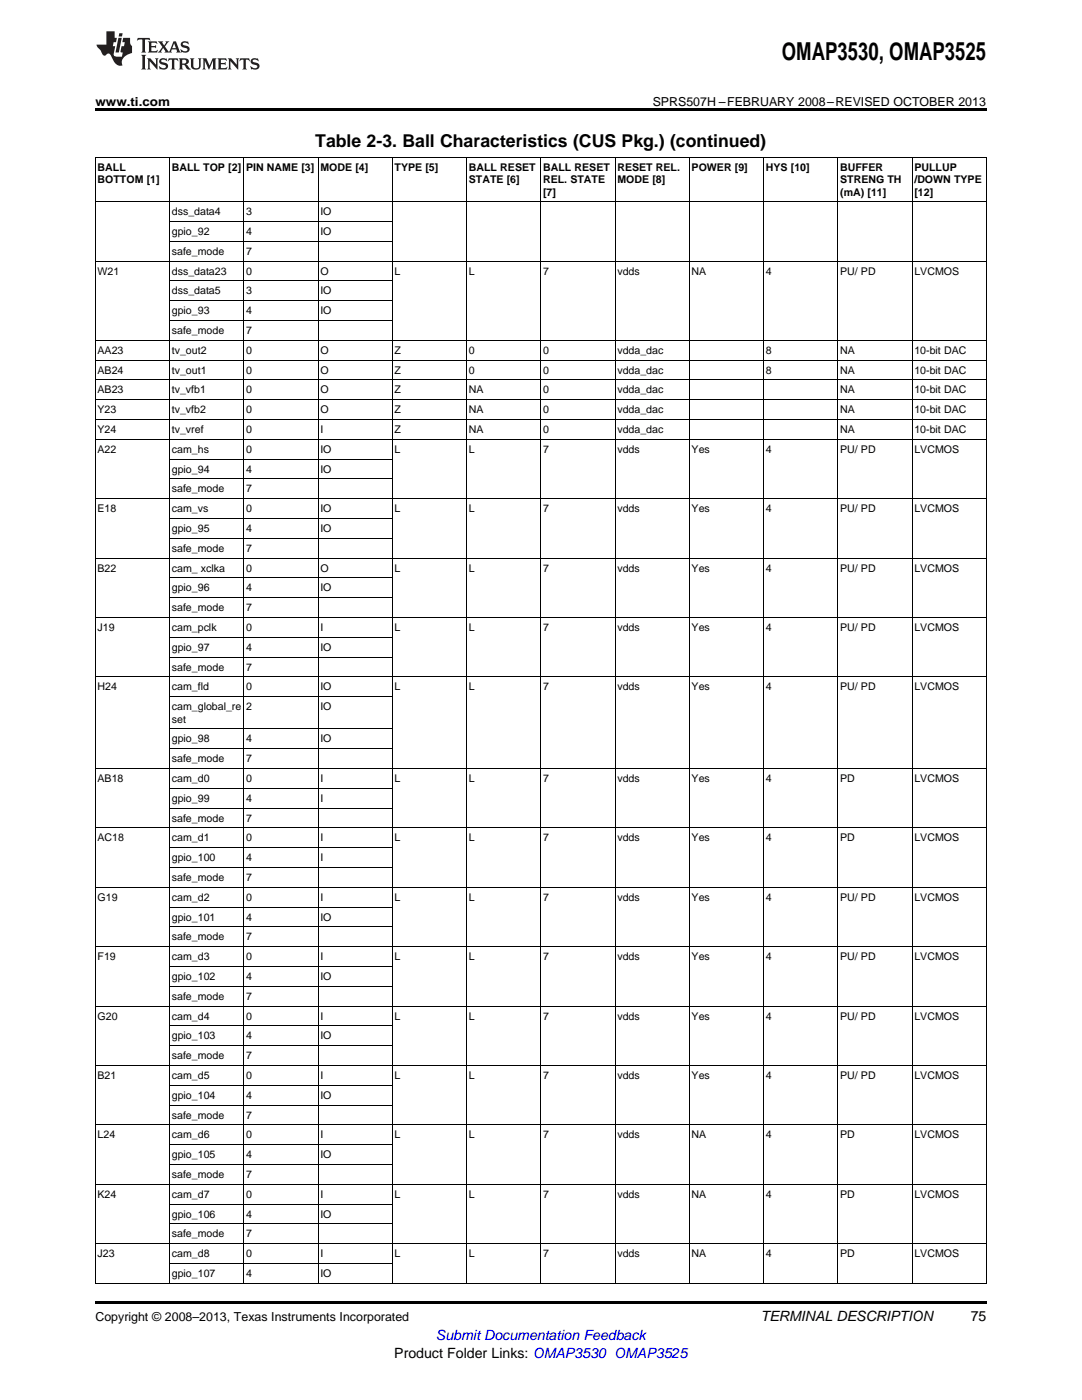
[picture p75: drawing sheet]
<svg xmlns="http://www.w3.org/2000/svg" width="216mm" height="279mm" viewBox="0 0 216 279" stroke-linecap="round" stroke-linejoin="round" font-family="sans-serif">
<defs><g id="words">
<text font-size="4.9" x="156" y="12">OMAP3530, OMAP3525</text>
<text font-size="3.5" x="62.9" y="29.3">Table 2-3. Ball Characteristics (CUS Pkg.) (continued)</text>
<g font-size="2.8">
<text x="151.8" y="263.6">TERMINAL DESCRIPTION</text>
<text x="193.7" y="263.6">75</text>
<text x="78.7" y="270.9">Product Folder Links: OMAP3530 OMAP3525</text>
</g>
<text font-size="2.8" fill="#00f" x="87" y="267.4">Submit Documentation Feedback</text>
<g font-size="2.5">
<text x="19" y="21.1">www.ti.com</text>
<text x="130.2" y="21.1">SPRS507H –FEBRUARY 2008–REVISED OCTOBER 2013</text>
<text x="19" y="263.6">Copyright © 2008–2013, Texas Instruments Incorporated</text>
</g>
<g font-size="2.1">
<text x="19.5" y="34.1">BALL</text>
<text x="34.3" y="34.1">BALL TOP [2]</text>
<text x="49.1" y="34.1">PIN NAME [3]</text>
<text x="63.9" y="34.1">MODE [4]</text>
<text x="78.7" y="34.1">TYPE [5]</text>
<text x="93.6" y="34.1">BALL RESET</text>
<text x="108.4" y="34.1">BALL RESET</text>
<text x="123.2" y="34.1">RESET REL.</text>
<text x="138" y="34.1">POWER [9]</text>
<text x="152.8" y="34.1">HYS [10]</text>
<text x="167.6" y="34.1">BUFFER</text>
<text x="182.5" y="34.1">PULLUP</text>
<text x="19.5" y="36.5">BOTTOM [1]</text>
<text x="93.6" y="36.5">STATE [6]</text>
<text x="108.4" y="36.5">REL. STATE</text>
<text x="108.4" y="39">[7]</text>
<text x="123.2" y="36.5">MODE [8]</text>
<text x="167.6" y="36.5">STRENG TH</text>
<text x="167.6" y="39">(mA) [11]</text>
<text x="182.5" y="36.5">/DOWN TYPE</text>
<text x="182.5" y="39">[12]</text>
<text x="34.3" y="43">dss_data4</text>
<text x="34.3" y="46.9">gpio_92</text>
<text x="49.1" y="43">3</text>
<text x="49.1" y="46.9">4</text>
<text x="63.9" y="43">IO</text>
<text x="63.9" y="46.9">IO</text>
<text x="34.3" y="50.9">safe_mode</text>
<text x="49.1" y="50.9">7</text>
<text x="19.5" y="54.8">W21</text>
<text x="34.3" y="54.8">dss_data23</text>
<text x="34.3" y="58.8">dss_data5</text>
<text x="49.1" y="54.8">0</text>
<text x="49.1" y="58.8">3</text>
<text x="63.9" y="54.8">O</text>
<text x="63.9" y="58.8">IO</text>
<text x="78.7" y="54.8">L</text>
<text x="93.6" y="54.8">L</text>
<text x="108.4" y="54.8">7</text>
<text x="123.2" y="54.8">vdds</text>
<text x="138" y="54.8">NA</text>
<text x="152.8" y="54.8">4</text>
<text x="167.6" y="54.8">PU/ PD</text>
<text x="182.5" y="54.8">LVCMOS</text>
<text x="34.3" y="62.7">gpio_93</text>
<text x="49.1" y="62.7">4</text>
<text x="63.9" y="62.7">IO</text>
<text x="19.5" y="70.6">AA23</text>
<text x="34.3" y="66.7">safe_mode</text>
<text x="34.3" y="70.6">tv_out2</text>
<text x="49.1" y="66.7">7</text>
<text x="49.1" y="70.6">0</text>
<text x="63.9" y="70.6">O</text>
<text x="78.7" y="70.6">Z</text>
<text x="93.6" y="70.6">0</text>
<text x="108.4" y="70.6">0</text>
<text x="123.2" y="70.6">vdda_dac</text>
<text x="152.8" y="70.6">8</text>
<text x="167.6" y="70.6">NA</text>
<text x="182.5" y="70.6">10-bit DAC</text>
<text x="19.5" y="74.6">AB24</text>
<text x="34.3" y="74.6">tv_out1</text>
<text x="49.1" y="74.6">0</text>
<text x="63.9" y="74.6">O</text>
<text x="78.7" y="74.6">Z</text>
<text x="93.6" y="74.6">0</text>
<text x="108.4" y="74.6">0</text>
<text x="123.2" y="74.6">vdda_dac</text>
<text x="152.8" y="74.6">8</text>
<text x="167.6" y="74.6">NA</text>
<text x="182.5" y="74.6">10-bit DAC</text>
<text x="19.5" y="78.5">AB23</text>
<text x="19.5" y="82.5">Y23</text>
<text x="34.3" y="78.5">tv_vfb1</text>
<text x="34.3" y="82.5">tv_vfb2</text>
<text x="49.1" y="78.5">0</text>
<text x="49.1" y="82.5">0</text>
<text x="63.9" y="78.5">O</text>
<text x="63.9" y="82.5">O</text>
<text x="78.7" y="78.5">Z</text>
<text x="78.7" y="82.5">Z</text>
<text x="93.6" y="78.5">NA</text>
<text x="93.6" y="82.5">NA</text>
<text x="108.4" y="78.5">0</text>
<text x="108.4" y="82.5">0</text>
<text x="123.2" y="78.5">vdda_dac</text>
<text x="123.2" y="82.5">vdda_dac</text>
<text x="167.6" y="78.5">NA</text>
<text x="167.6" y="82.5">NA</text>
<text x="182.5" y="78.5">10-bit DAC</text>
<text x="182.5" y="82.5">10-bit DAC</text>
<text x="19.5" y="86.4">Y24</text>
<text x="34.3" y="86.4">tv_vref</text>
<text x="49.1" y="86.4">0</text>
<text x="63.9" y="86.4">I</text>
<text x="78.7" y="86.4">Z</text>
<text x="93.6" y="86.4">NA</text>
<text x="108.4" y="86.4">0</text>
<text x="123.2" y="86.4">vdda_dac</text>
<text x="167.6" y="86.4">NA</text>
<text x="182.5" y="86.4">10-bit DAC</text>
<text x="19.5" y="90.4">A22</text>
<text x="34.3" y="90.4">cam_hs</text>
<text x="34.3" y="94.3">gpio_94</text>
<text x="49.1" y="90.4">0</text>
<text x="49.1" y="94.3">4</text>
<text x="63.9" y="90.4">IO</text>
<text x="63.9" y="94.3">IO</text>
<text x="78.7" y="90.4">L</text>
<text x="93.6" y="90.4">L</text>
<text x="108.4" y="90.4">7</text>
<text x="123.2" y="90.4">vdds</text>
<text x="138" y="90.4">Yes</text>
<text x="152.8" y="90.4">4</text>
<text x="167.6" y="90.4">PU/ PD</text>
<text x="182.5" y="90.4">LVCMOS</text>
<text x="34.3" y="98.3">safe_mode</text>
<text x="49.1" y="98.3">7</text>
<text x="19.5" y="102.2">E18</text>
<text x="34.3" y="102.2">cam_vs</text>
<text x="34.3" y="106.2">gpio_95</text>
<text x="49.1" y="102.2">0</text>
<text x="49.1" y="106.2">4</text>
<text x="63.9" y="102.2">IO</text>
<text x="63.9" y="106.2">IO</text>
<text x="78.7" y="102.2">L</text>
<text x="93.6" y="102.2">L</text>
<text x="108.4" y="102.2">7</text>
<text x="123.2" y="102.2">vdds</text>
<text x="138" y="102.2">Yes</text>
<text x="152.8" y="102.2">4</text>
<text x="167.6" y="102.2">PU/ PD</text>
<text x="182.5" y="102.2">LVCMOS</text>
<text x="34.3" y="110.1">safe_mode</text>
<text x="49.1" y="110.1">7</text>
<text x="19.5" y="114.1">B22</text>
<text x="34.3" y="114.1">cam_ xclka</text>
<text x="34.3" y="118">gpio_96</text>
<text x="49.1" y="114.1">0</text>
<text x="49.1" y="118">4</text>
<text x="63.9" y="114.1">O</text>
<text x="63.9" y="118">IO</text>
<text x="78.7" y="114.1">L</text>
<text x="93.6" y="114.1">L</text>
<text x="108.4" y="114.1">7</text>
<text x="123.2" y="114.1">vdds</text>
<text x="138" y="114.1">Yes</text>
<text x="152.8" y="114.1">4</text>
<text x="167.6" y="114.1">PU/ PD</text>
<text x="182.5" y="114.1">LVCMOS</text>
<text x="19.5" y="125.9">J19</text>
<text x="34.3" y="122">safe_mode</text>
<text x="34.3" y="125.9">cam_pclk</text>
<text x="49.1" y="122">7</text>
<text x="49.1" y="125.9">0</text>
<text x="63.9" y="125.9">I</text>
<text x="78.7" y="125.9">L</text>
<text x="93.6" y="125.9">L</text>
<text x="108.4" y="125.9">7</text>
<text x="123.2" y="125.9">vdds</text>
<text x="138" y="125.9">Yes</text>
<text x="152.8" y="125.9">4</text>
<text x="167.6" y="125.9">PU/ PD</text>
<text x="182.5" y="125.9">LVCMOS</text>
<text x="34.3" y="129.9">gpio_97</text>
<text x="49.1" y="129.9">4</text>
<text x="63.9" y="129.9">IO</text>
<text x="19.5" y="137.8">H24</text>
<text x="34.3" y="133.8">safe_mode</text>
<text x="34.3" y="137.8">cam_fld</text>
<text x="49.1" y="133.8">7</text>
<text x="49.1" y="137.8">0</text>
<text x="63.9" y="137.8">IO</text>
<text x="78.7" y="137.8">L</text>
<text x="93.6" y="137.8">L</text>
<text x="108.4" y="137.8">7</text>
<text x="123.2" y="137.8">vdds</text>
<text x="138" y="137.8">Yes</text>
<text x="152.8" y="137.8">4</text>
<text x="167.6" y="137.8">PU/ PD</text>
<text x="182.5" y="137.8">LVCMOS</text>
<text x="34.3" y="141.7">cam_global_re</text>
<text x="49.1" y="141.7">2</text>
<text x="63.9" y="141.7">IO</text>
<text x="34.3" y="144.2">set</text>
<text x="34.3" y="148.2">gpio_98</text>
<text x="49.1" y="148.2">4</text>
<text x="63.9" y="148.2">IO</text>
<text x="34.3" y="152.1">safe_mode</text>
<text x="49.1" y="152.1">7</text>
<text x="19.5" y="156.1">AB18</text>
<text x="34.3" y="156.1">cam_d0</text>
<text x="34.3" y="160">gpio_99</text>
<text x="49.1" y="156.1">0</text>
<text x="49.1" y="160">4</text>
<text x="63.9" y="156.1">I</text>
<text x="63.9" y="160">I</text>
<text x="78.7" y="156.1">L</text>
<text x="93.6" y="156.1">L</text>
<text x="108.4" y="156.1">7</text>
<text x="123.2" y="156.1">vdds</text>
<text x="138" y="156.1">Yes</text>
<text x="152.8" y="156.1">4</text>
<text x="167.6" y="156.1">PD</text>
<text x="182.5" y="156.1">LVCMOS</text>
<text x="19.5" y="167.9">AC18</text>
<text x="34.3" y="164">safe_mode</text>
<text x="34.3" y="167.9">cam_d1</text>
<text x="49.1" y="164">7</text>
<text x="49.1" y="167.9">0</text>
<text x="63.9" y="167.9">I</text>
<text x="78.7" y="167.9">L</text>
<text x="93.6" y="167.9">L</text>
<text x="108.4" y="167.9">7</text>
<text x="123.2" y="167.9">vdds</text>
<text x="138" y="167.9">Yes</text>
<text x="152.8" y="167.9">4</text>
<text x="167.6" y="167.9">PD</text>
<text x="182.5" y="167.9">LVCMOS</text>
<text x="34.3" y="171.9">gpio_100</text>
<text x="49.1" y="171.9">4</text>
<text x="63.9" y="171.9">I</text>
<text x="19.5" y="179.8">G19</text>
<text x="34.3" y="175.8">safe_mode</text>
<text x="34.3" y="179.8">cam_d2</text>
<text x="49.1" y="175.8">7</text>
<text x="49.1" y="179.8">0</text>
<text x="63.9" y="179.8">I</text>
<text x="78.7" y="179.8">L</text>
<text x="93.6" y="179.8">L</text>
<text x="108.4" y="179.8">7</text>
<text x="123.2" y="179.8">vdds</text>
<text x="138" y="179.8">Yes</text>
<text x="152.8" y="179.8">4</text>
<text x="167.6" y="179.8">PU/ PD</text>
<text x="182.5" y="179.8">LVCMOS</text>
<text x="34.3" y="183.7">gpio_101</text>
<text x="49.1" y="183.7">4</text>
<text x="63.9" y="183.7">IO</text>
<text x="19.5" y="191.6">F19</text>
<text x="34.3" y="187.7">safe_mode</text>
<text x="34.3" y="191.6">cam_d3</text>
<text x="49.1" y="187.7">7</text>
<text x="49.1" y="191.6">0</text>
<text x="63.9" y="191.6">I</text>
<text x="78.7" y="191.6">L</text>
<text x="93.6" y="191.6">L</text>
<text x="108.4" y="191.6">7</text>
<text x="123.2" y="191.6">vdds</text>
<text x="138" y="191.6">Yes</text>
<text x="152.8" y="191.6">4</text>
<text x="167.6" y="191.6">PU/ PD</text>
<text x="182.5" y="191.6">LVCMOS</text>
<text x="34.3" y="195.6">gpio_102</text>
<text x="49.1" y="195.6">4</text>
<text x="63.9" y="195.6">IO</text>
<text x="19.5" y="203.5">G20</text>
<text x="34.3" y="199.5">safe_mode</text>
<text x="34.3" y="203.5">cam_d4</text>
<text x="49.1" y="199.5">7</text>
<text x="49.1" y="203.5">0</text>
<text x="63.9" y="203.5">I</text>
<text x="78.7" y="203.5">L</text>
<text x="93.6" y="203.5">L</text>
<text x="108.4" y="203.5">7</text>
<text x="123.2" y="203.5">vdds</text>
<text x="138" y="203.5">Yes</text>
<text x="152.8" y="203.5">4</text>
<text x="167.6" y="203.5">PU/ PD</text>
<text x="182.5" y="203.5">LVCMOS</text>
<text x="34.3" y="207.4">gpio_103</text>
<text x="49.1" y="207.4">4</text>
<text x="63.9" y="207.4">IO</text>
<text x="19.5" y="215.3">B21</text>
<text x="34.3" y="211.4">safe_mode</text>
<text x="34.3" y="215.3">cam_d5</text>
<text x="49.1" y="211.4">7</text>
<text x="49.1" y="215.3">0</text>
<text x="63.9" y="215.3">I</text>
<text x="78.7" y="215.3">L</text>
<text x="93.6" y="215.3">L</text>
<text x="108.4" y="215.3">7</text>
<text x="123.2" y="215.3">vdds</text>
<text x="138" y="215.3">Yes</text>
<text x="152.8" y="215.3">4</text>
<text x="167.6" y="215.3">PU/ PD</text>
<text x="182.5" y="215.3">LVCMOS</text>
<text x="34.3" y="219.3">gpio_104</text>
<text x="49.1" y="219.3">4</text>
<text x="63.9" y="219.3">IO</text>
<text x="19.5" y="227.2">L24</text>
<text x="34.3" y="223.2">safe_mode</text>
<text x="34.3" y="227.2">cam_d6</text>
<text x="49.1" y="223.2">7</text>
<text x="49.1" y="227.2">0</text>
<text x="63.9" y="227.2">I</text>
<text x="78.7" y="227.2">L</text>
<text x="93.6" y="227.2">L</text>
<text x="108.4" y="227.2">7</text>
<text x="123.2" y="227.2">vdds</text>
<text x="138" y="227.2">NA</text>
<text x="152.8" y="227.2">4</text>
<text x="167.6" y="227.2">PD</text>
<text x="182.5" y="227.2">LVCMOS</text>
<text x="34.3" y="231.1">gpio_105</text>
<text x="49.1" y="231.1">4</text>
<text x="63.9" y="231.1">IO</text>
<text x="19.5" y="239">K24</text>
<text x="34.3" y="235.1">safe_mode</text>
<text x="34.3" y="239">cam_d7</text>
<text x="49.1" y="235.1">7</text>
<text x="49.1" y="239">0</text>
<text x="63.9" y="239">I</text>
<text x="78.7" y="239">L</text>
<text x="93.6" y="239">L</text>
<text x="108.4" y="239">7</text>
<text x="123.2" y="239">vdds</text>
<text x="138" y="239">NA</text>
<text x="152.8" y="239">4</text>
<text x="167.6" y="239">PD</text>
<text x="182.5" y="239">LVCMOS</text>
<text x="34.3" y="243">gpio_106</text>
<text x="49.1" y="243">4</text>
<text x="63.9" y="243">IO</text>
<text x="19.5" y="250.9">J23</text>
<text x="34.3" y="246.9">safe_mode</text>
<text x="34.3" y="250.9">cam_d8</text>
<text x="49.1" y="246.9">7</text>
<text x="49.1" y="250.9">0</text>
<text x="63.9" y="250.9">I</text>
<text x="78.7" y="250.9">L</text>
<text x="93.6" y="250.9">L</text>
<text x="108.4" y="250.9">7</text>
<text x="123.2" y="250.9">vdds</text>
<text x="138" y="250.9">NA</text>
<text x="152.8" y="250.9">4</text>
<text x="167.6" y="250.9">PD</text>
<text x="182.5" y="250.9">LVCMOS</text>
<text x="34.3" y="254.8">gpio_107</text>
<text x="49.1" y="254.8">4</text>
<text x="63.9" y="254.8">IO</text>
</g>
</g></defs>
<path d="M19 21.6h177.8v.6h-177.8zM19 259.7h177.8v.5h-177.8z" fill="#000"/>
<g fill="none" stroke="#000" stroke-width=".2">
<path d="M19.1 31.4h177.7v224.7h-177.7zM33.8 31.4v224.7M48.7 31.4v224.7M63.5 31.4v224.7M78.3 31.4v224.7M93.1 31.4v224.7M107.9 31.4v224.7M122.7 31.4v224.7M137.6 31.4v224.7M152.4 31.4v224.7M167.2 31.4v224.7M182 31.4v224.7"/>
<path d="M19 52.1h177.8M19 40.3h177.8M33.9 56.1h44.4M33.9 48.2h44.4M33.9 44.2h44.4M19 79.8h177.8M19 75.8h177.8M19 71.9h177.8M19 67.9h177.8M33.9 64h44.4M33.9 60h44.4M19 99.5h177.8"/>
<path d="M19 87.7h177.8M19 83.7h177.8M33.9 95.6h44.4M33.9 91.6h44.4M19 111.4h177.8M33.9 119.3h44.4M33.9 115.3h44.4M33.9 107.4h44.4M33.9 103.5h44.4M19 135.1h177.8M19 123.2h177.8M33.9 139h44.4"/>
<path d="M33.9 131.1h44.4M33.9 127.2h44.4M19 153.4h177.8M33.9 157.3h44.4M33.9 149.4h44.4M33.9 145.5h44.4M19 177.1h177.8M19 165.2h177.8M33.9 173.1h44.4M33.9 169.2h44.4M33.9 161.3h44.4M19 188.9h177.8"/>
<path d="M33.9 196.8h44.4M33.9 192.9h44.4M33.9 185h44.4M33.9 181h44.4M19 212.6h177.8M19 200.8h177.8M33.9 216.6h44.4M33.9 208.7h44.4M33.9 204.7h44.4M19 236.3h177.8M19 224.5h177.8M33.9 232.4h44.4"/>
<path d="M33.9 228.4h44.4M33.9 220.5h44.4M19 248.2h177.8M33.9 252.1h44.4M33.9 244.2h44.4M33.9 240.3h44.4"/>
</g>
<g fill="#231f20">
<path d="M27.5 7.6l-.1 .5 .4-.2h.6v.1v2.1l-.2 .4h1l-.3-.4v-2.1l.1-.1h.5l.5 .2-.2-.5zM29.5 8.3l.2 .3v1.5l-.2 .4h1.8l.2-.6a1.04 1.04 0 0 1-1.3 .2v-.7h.6l.3 .2v-.6l-.3 .2h-.6v-.6l.8-.1 .4 .3-.2-.5zM31.5 8.3l.9 1.1-.9 1.1h.8l-.2-.2 .5-.7 .4 .7-.2 .2h1.5l-.1-.2 .1-.4h.9l.1 .4-.2 .2h1l-.3-.3-.7-1.9h-.5l-.9 2-.8-1 .9-1h-.8l.1 .3-.3 .5-.4-.6 .2-.2zM34.7 8.6l.4 1h-.7zM36.3 8.4a.63 .63 0 0 0-.2 .7 .63 .63 0 0 0 .6 .4l.6 .2 .1 .2a.75 .75 0 0 1-.7 .4 .75 .75 0 0 1-.6-.5l.1 .7 .1-.1a1.11 1.11 0 0 0 1.5-.6 1.13 1.13 0 0 0-1.2-.8l-.1-.4a1.04 1.04 0 0 1 1.2 .2l-.2-.5-.1 .1-.5-.2zM28.2 10.9l.2 .4v2.2l-.2 .4h1l-.3-.4v-2.2l.3-.4zM29.3 11.6l.3 .4v1.5l-.3 .4h.8l-.2-.4v-1.3l1.5 1.7v-1.9l.2-.4h-.7l.2 .4v.9l-1.1-1.3zM32 11.8a.62 .62 0 0 0-.2 .7 .62 .62 0 0 0 .6 .4l.6 .1 .1 .3a.76 .76 0 0 1-.7 .3 .76 .76 0 0 1-.6-.4l.1 .7 .1-.1a1.11 1.11 0 0 0 1.5-.6 1.13 1.13 0 0 0-1.2-.8l-.1-.4a1.04 1.04 0 0 1 1.2 .2l-.2-.6-.1 .1-.5-.1zM33.7 11.6l-.2 .6a.61 .61 0 0 1 .8-.3v1.6l-.2 .4h.9l-.2-.4v-1.6a.63 .63 0 0 1 .8 .3l-.2-.6zM35.6 11.6l.3 .4v1.5l-.3 .4h1l-.2-.2v-.8l.5 .2a.76 .76 0 0 0 1.2 .7l-1-1a.58 .58 0 0 0 .6-.5 .58 .58 0 0 0-.5-.6zM36.4 11.9h.1a.45 .45 0 0 1 .5 .1 .45 .45 0 0 1 .1 .5l-.7 .2zM37.9 11.6l.2 .2a2.17 2.17 0 0 0 .3 1.9 .99 .99 0 0 0 1.6-.6v-1.1l.2-.4h-.7l.2 .2a1.92 1.92 0 0 1-.2 1.8 .6 .6 0 0 1-.9-.5v-1.1l.2-.4zM40.4 11.6l.2 .4v1.5l-.2 .4h.7l-.2-.4v-1.4l.8 1.8 .8-1.8v1.4l-.2 .4h.9l-.2-.4v-1.5l.2-.4h-.8l-.6 1.5-.6-1.5zM43.4 11.6l.2 .4v1.5l-.2 .4h1.8l.2-.6a1.04 1.04 0 0 1-1.3 .1v-.6h.5l.4 .2v-.6l-.4 .2h-.5v-.7h.8l.3 .3-.1-.6zM45.5 11.6l.2 .4v1.5l-.2 .4h.7l-.2-.4v-1.3l1.5 1.7v-1.9l.2-.4h-.7l.2 .4v.9l-1.1-1.3zM47.9 11.6l-.1 .6a.61 .61 0 0 1 .8-.3v1.6l-.3 .4h1l-.3-.4 .1-1.6a.63 .63 0 0 1 .7 .3l-.1-.6zM50.2 11.8a.62 .62 0 0 0-.2 .7 .62 .62 0 0 0 .6 .4l.6 .1 .2 .3a.76 .76 0 0 1-.8 .3 .76 .76 0 0 1-.6-.4l.1 .7 .2-.1a1.11 1.11 0 0 0 1.5-.6 1.13 1.13 0 0 0-1.3-.8l-.1-.4a1.04 1.04 0 0 1 1.2 .2l-.1-.6-.2 .1-.5-.1z"/>
<path d="M21.2 6.3v2.6h-1.9l.1 .4 .7 .9a.91 .91 0 0 0 1 .8 .56 .56 0 0 1 .5-.3 .56 .56 0 0 1 .5 .3l.4 .8a1.53 1.53 0 0 0 1.9 1.2 1.54 1.54 0 0 1 1-2.1l.9-.3v-1.4a1.52 1.52 0 0 1-.3-1.6h-1.4l-.2 .8h.5l-.2 .8h-.4l-.2 1v.2l.4 .1-.2 .8a1.93 1.93 0 0 1-1.6-.3l.3-1.8h-.5l.2-.8h.4l.2-.8h-.4v-1.3zM23.6 7.6l-.6 2.9h.7l.6-2.9zM23.8 6.6l-.1 .7h.6l.2-.7z"/>
</g>
<use href="#words"/>
</svg>
